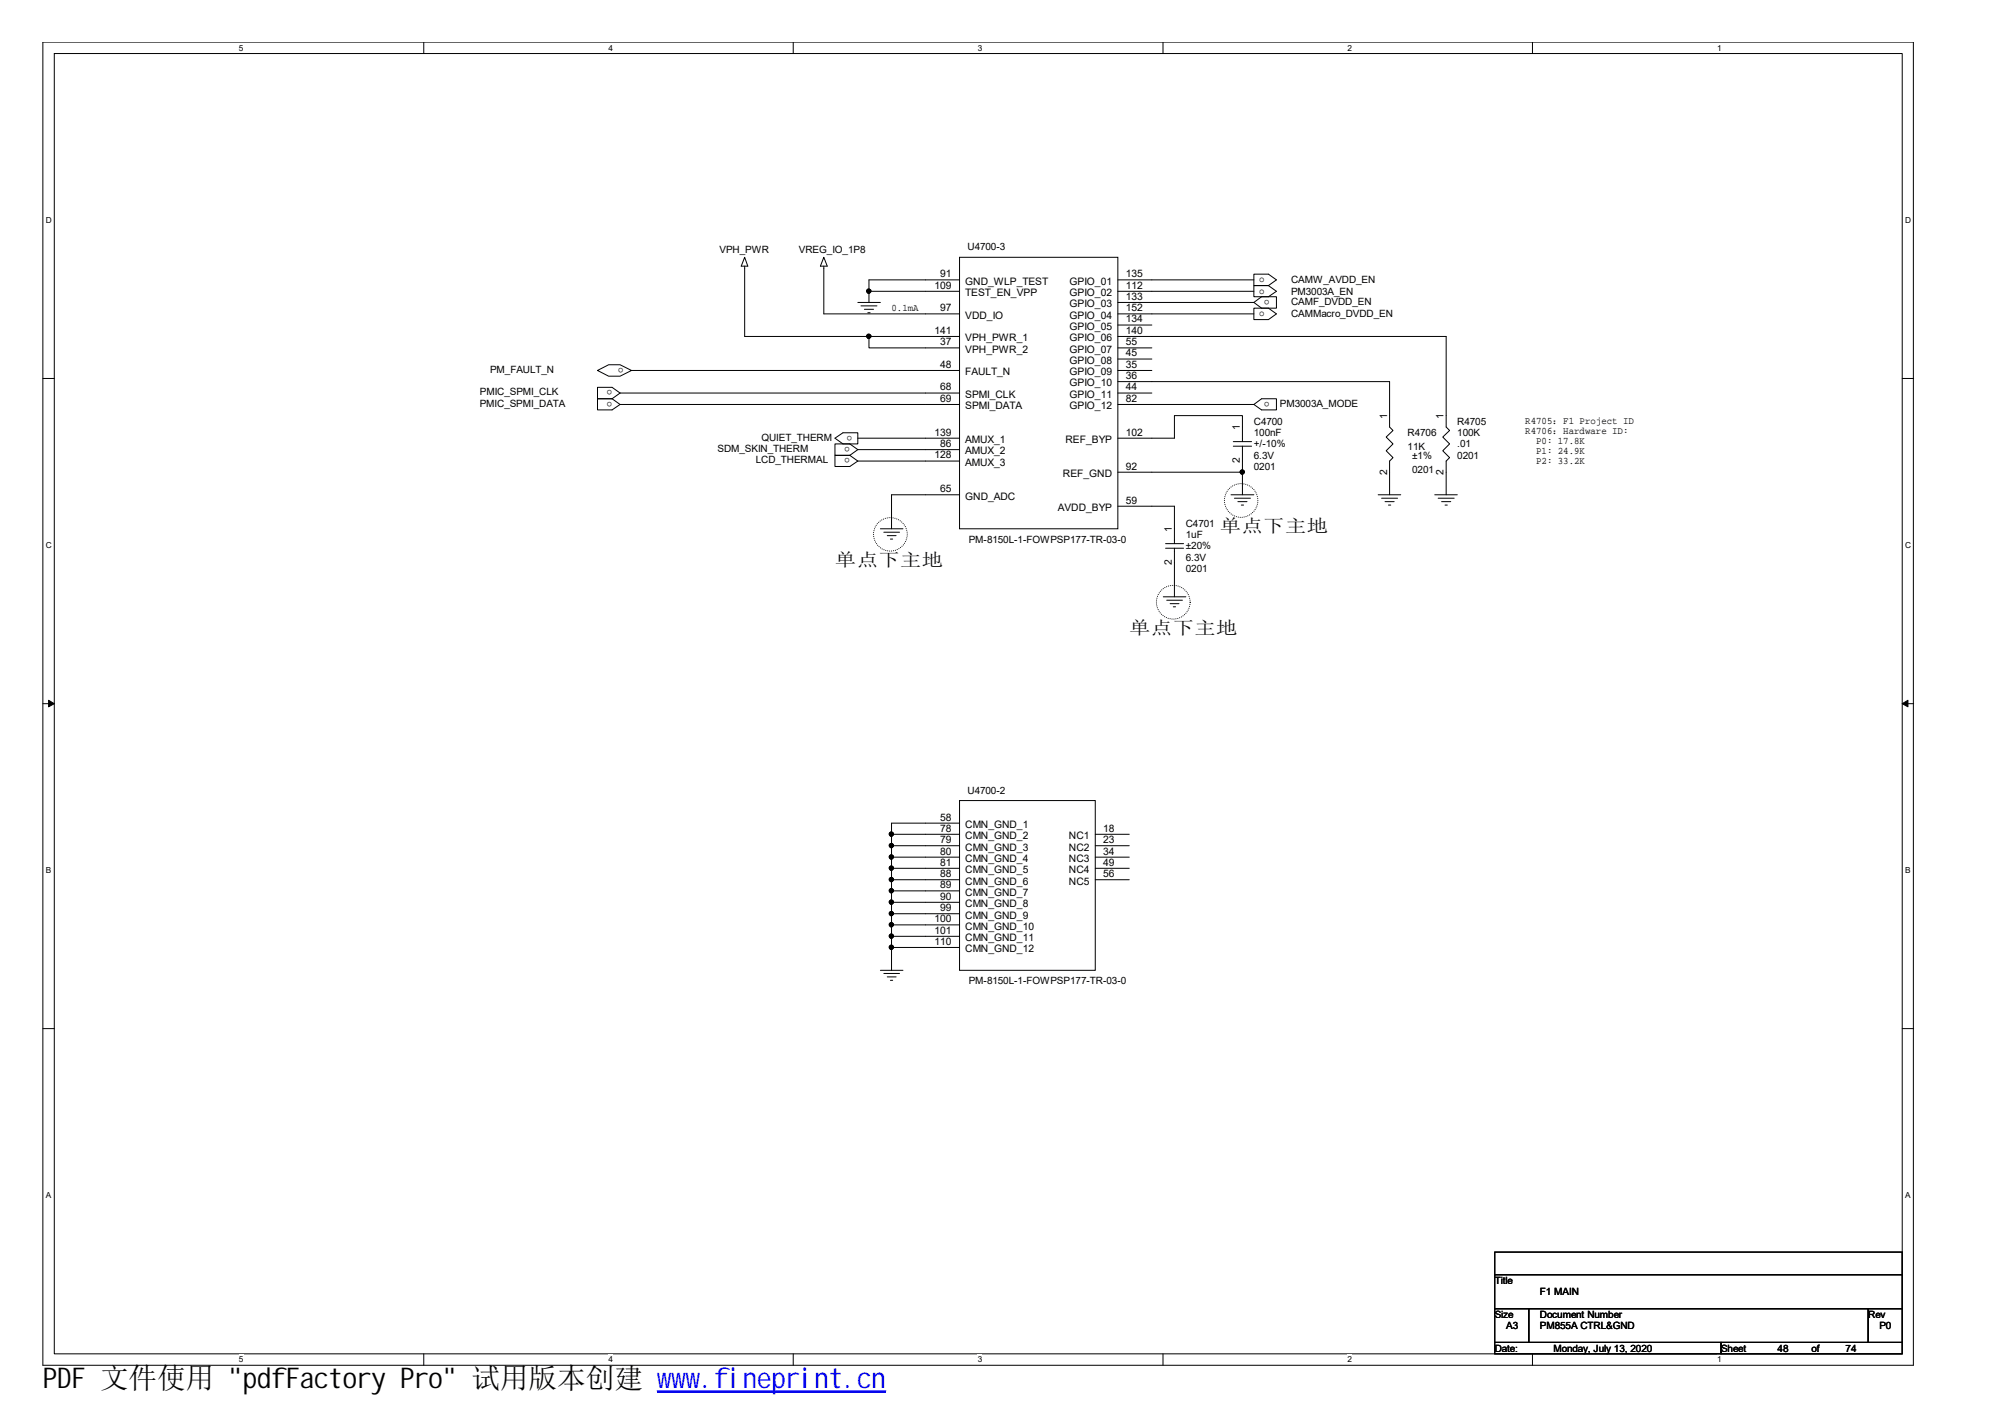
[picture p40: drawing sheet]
<svg xmlns="http://www.w3.org/2000/svg" width="297mm" height="210mm" viewBox="0 0 297 210" stroke-linecap="round" stroke-linejoin="round" font-family="sans-serif">
<defs><g id="words">
<text font-size="4.2" x="6.3" y="205.7">PDF 文件使用 &quot;pdfFactory Pro&quot; 试用版本创建 ww</text>
<text font-size="4.2" fill="#00f" x="99.5" y="205.7">w.fineprint.cn</text>
<g font-size="2.7">
<text x="123.7" y="83.8">单点下主地</text>
<text x="180.7" y="78.8">单点下主地</text>
<text x="167.3" y="93.9">单点下主地</text>
</g>
<g font-size="1.5">
<text x="106.6" y="37.4">VPH_PWR</text>
<text x="118.4" y="37.4">VREG_IO_1P8</text>
<text x="139.3" y="41.1">91</text>
<text x="143.3" y="37.1">U4700-3</text>
<text x="166.8" y="41.1">135</text>
<text x="186.6" y="41.8">o</text>
<text x="191.3" y="42">CAMW_AVDD_EN</text>
<text x="132.1" y="46">0.1mA</text>
<text x="138.4" y="42.8">109</text>
<text x="139.3" y="46.1">97</text>
<text x="143" y="42.2">GND_WLP_TEST</text>
<text x="143" y="43.9">TEST_EN_VPP</text>
<text x="143" y="47.2">VDD_IO</text>
<text x="158.5" y="42.2">GPIO_01</text>
<text x="158.5" y="43.9">GPIO_02</text>
<text x="158.5" y="45.5">GPIO_03</text>
<text x="158.5" y="47.2">GPIO_04</text>
<text x="166.8" y="42.8">112</text>
<text x="166.8" y="44.4">133</text>
<text x="166.8" y="46.1">152</text>
<text x="166.8" y="47.8">134</text>
<text x="186.6" y="43.5">o</text>
<text x="186.6" y="46.9">o</text>
<text x="188.1" y="44.4" transform="rotate(-180 188.1 44.4)">o</text>
<text x="191.3" y="43.7">PM3003A_EN</text>
<text x="191.3" y="45.1">CAMF_DVDD_EN</text>
<text x="191.3" y="47">CAMMacro_DVDD_EN</text>
<text x="138.4" y="49.5">141</text>
<text x="139.3" y="51.2">37</text>
<text x="143" y="50.6">VPH_PWR_1</text>
<text x="143" y="52.3">VPH_PWR_2</text>
<text x="158.5" y="48.9">GPIO_05</text>
<text x="158.5" y="50.6">GPIO_06</text>
<text x="158.5" y="52.3">GPIO_07</text>
<text x="158.5" y="53.9">GPIO_08</text>
<text x="166.8" y="49.5">140</text>
<text x="166.8" y="51.2">55</text>
<text x="166.8" y="52.8">45</text>
<text x="71.1" y="58.6">PMIC_SPMI_CLK</text>
<text x="72.6" y="55.2">PM_FAULT_N</text>
<text x="90.7" y="59.5" transform="rotate(-180 90.7 59.5)">o</text>
<text x="90.7" y="57.8" transform="rotate(-180 90.7 57.8)">o</text>
<text x="92.4" y="54.5" transform="rotate(-180 92.4 54.5)">o</text>
<text x="139.3" y="59.5">69</text>
<text x="139.3" y="54.5">48</text>
<text x="139.3" y="57.8">68</text>
<text x="143" y="55.6">FAULT_N</text>
<text x="143" y="58.9">SPMI_CLK</text>
<text x="158.5" y="55.6">GPIO_09</text>
<text x="158.5" y="57.2">GPIO_10</text>
<text x="158.5" y="58.9">GPIO_11</text>
<text x="166.8" y="54.5">35</text>
<text x="166.8" y="56.1">36</text>
<text x="166.8" y="57.8">44</text>
<text x="166.8" y="59.5">82</text>
<text x="188.1" y="59.5" transform="rotate(-180 188.1 59.5)">o</text>
<text x="71.1" y="60.3">PMIC_SPMI_DATA</text>
<text x="112.8" y="65.3">QUIET_THERM</text>
<text x="126.2" y="64.5" transform="rotate(-180 126.2 64.5)">o</text>
<text x="138.4" y="64.5">139</text>
<text x="143" y="60.6">SPMI_DATA</text>
<text x="143" y="65.6">AMUX_1</text>
<text x="157.9" y="65.6">REF_BYP</text>
<text x="158.5" y="60.6">GPIO_12</text>
<text x="166.8" y="64.5">102</text>
<text x="183.7" y="63.7" transform="rotate(-90 183.7 63.7)">1</text>
<text x="185.8" y="62.9">C4700</text>
<text x="185.8" y="64.6">100nF</text>
<text x="189.6" y="60.3">PM3003A_MODE</text>
<text x="205.5" y="62.1" transform="rotate(-90 205.5 62.1)">1</text>
<text x="208.5" y="64.6">R4706</text>
<text x="213.9" y="62.1" transform="rotate(-90 213.9 62.1)">1</text>
<text x="215.9" y="62.9">R4705</text>
<text x="215.9" y="64.6">100K</text>
<text x="226" y="64.3">R4706：Hardware ID:</text>
<text x="226" y="62.8">R4705：F1 Project ID</text>
<text x="227.6" y="65.8">P0: 17.8K</text>
<text x="106.3" y="66.9">SDM_SKIN_THERM</text>
<text x="112" y="68.6">LCD_THERMAL</text>
<text x="125.9" y="66.2" transform="rotate(-180 125.9 66.2)">o</text>
<text x="125.9" y="67.9" transform="rotate(-180 125.9 67.9)">o</text>
<text x="138.4" y="67.9">128</text>
<text x="139.3" y="66.2">86</text>
<text x="143" y="67.3">AMUX_2</text>
<text x="143" y="69">AMUX_3</text>
<text x="157.5" y="70.7">REF_GND</text>
<text x="166.8" y="69.6">92</text>
<text x="183.7" y="68.6" transform="rotate(-90 183.7 68.6)">2</text>
<text x="185.8" y="69.7">0201</text>
<text x="185.8" y="68">6.3V</text>
<text x="185.8" y="66.3">+/-10%</text>
<text x="205.5" y="70.3" transform="rotate(-90 205.5 70.3)">2</text>
<text x="208.5" y="66.6">11K</text>
<text x="209.2" y="68">±1%</text>
<text x="209.2" y="70.1">0201</text>
<text x="213.9" y="70.3" transform="rotate(-90 213.9 70.3)">2</text>
<text x="215.9" y="66.3">.01</text>
<text x="215.9" y="68">0201</text>
<text x="227.6" y="67.2">P1: 24.9K</text>
<text x="227.6" y="68.7">P2: 33.2K</text>
<text x="139.3" y="72.9">65</text>
<text x="143" y="74">GND_ADC</text>
<text x="156.7" y="75.7">AVDD_BYP</text>
<text x="166.8" y="74.6">59</text>
<text x="143.5" y="80.4">PM-8150L-1-FOWPSP177-TR-03-0</text>
<text x="173.6" y="83.7" transform="rotate(-90 173.6 83.7)">2</text>
<text x="173.6" y="78.8" transform="rotate(-90 173.6 78.8)">1</text>
<text x="175.7" y="78">C4701</text>
<text x="175.7" y="79.7">1uF</text>
<text x="175.7" y="83">6.3V</text>
<text x="175.7" y="81.4">±20%</text>
<text x="175.7" y="84.7">0201</text>
<text x="143.3" y="117.6">U4700-2</text>
<text x="139.3" y="121.6">58</text>
<text x="139.3" y="123.2">78</text>
<text x="139.3" y="124.9">79</text>
<text x="143" y="122.7">CMN_GND_1</text>
<text x="143" y="124.3">CMN_GND_2</text>
<text x="143" y="126">CMN_GND_3</text>
<text x="158.4" y="124.3">NC1</text>
<text x="158.4" y="126">NC2</text>
<text x="163.4" y="123.2">18</text>
<text x="163.4" y="124.9">23</text>
<text x="139.3" y="126.6">80</text>
<text x="139.3" y="128.2">81</text>
<text x="139.3" y="129.9">88</text>
<text x="139.3" y="131.6">89</text>
<text x="143" y="127.7">CMN_GND_4</text>
<text x="143" y="129.3">CMN_GND_5</text>
<text x="143" y="131">CMN_GND_6</text>
<text x="158.4" y="127.7">NC3</text>
<text x="158.4" y="129.3">NC4</text>
<text x="158.4" y="131">NC5</text>
<text x="163.4" y="126.6">34</text>
<text x="163.4" y="128.2">49</text>
<text x="163.4" y="129.9">56</text>
<text x="138.4" y="136.6">100</text>
<text x="139.3" y="133.3">90</text>
<text x="139.3" y="135">99</text>
<text x="143" y="132.7">CMN_GND_7</text>
<text x="143" y="134.4">CMN_GND_8</text>
<text x="143" y="136.1">CMN_GND_9</text>
<text x="143" y="137.7">CMN_GND_10</text>
<text x="138.4" y="138.3">101</text>
<text x="138.4" y="140">110</text>
<text x="143" y="139.4">CMN_GND_11</text>
<text x="143" y="141.1">CMN_GND_12</text>
<text x="143.5" y="145.7">PM-8150L-1-FOWPSP177-TR-03-0</text>
<text x="221.4" y="190.2">Title</text>
<text x="228.1" y="191.8">F1 MAIN</text>
<text x="221.4" y="195.2">Size</text>
<text x="223.1" y="196.9">A3</text>
<text x="228.1" y="195.2">Document Number</text>
<text x="228.1" y="196.9">PM855A CTRL&amp;GND</text>
<text x="276.8" y="195.2">Rev</text>
<text x="278.4" y="196.9">P0</text>
<text x="221.4" y="200.2">Date:</text>
<text x="230.2" y="200.2">Monday, July 13, 2020</text>
<text x="255" y="200.2">Sheet</text>
<text x="263.4" y="200.2">48</text>
<text x="268.4" y="200.2">of</text>
<text x="273.4" y="200.2">74</text>
</g>
<g font-size="1.2">
<text x="35.4" y="7.5">5</text>
<text x="90.1" y="7.5">4</text>
<text x="144.9" y="7.5">3</text>
<text x="199.6" y="7.5">2</text>
<text x="254.4" y="7.5">1</text>
<text x="6.8" y="33.1">D</text>
<text x="282.2" y="33.1">D</text>
<text x="6.8" y="81.2">C</text>
<text x="282.2" y="81.2">C</text>
<text x="6.8" y="129.4">B</text>
<text x="282.2" y="129.4">B</text>
<text x="6.8" y="177.5">A</text>
<text x="282.2" y="177.5">A</text>
<text x="35.4" y="201.8">5</text>
<text x="90.1" y="201.8">4</text>
<text x="144.9" y="201.8">3</text>
<text x="199.6" y="201.8">2</text>
<text x="254.4" y="201.8">1</text>
</g>
</g></defs>
<path d="M6.3 6.2h277.2v196h-277.1zM8 7.9h273.8v192.6h-273.8z" fill="none" stroke="#000" stroke-width=".15"/>
<g fill="#fff">
<path d="M35.4 6.4h.6v1.4h-.6z"/>
<path d="M35.4 200.7h.6v1.4h-.6z"/>
</g>
<path d="M62.8 6.2v1.7M62.8 200.5v1.7" fill="none" stroke="#000" stroke-width=".15"/>
<g fill="#fff">
<path d="M90.1 6.4h.7v1.4h-.7z"/>
<path d="M90.1 200.7h.7v1.4h-.7z"/>
</g>
<path d="M117.5 6.2v1.7M117.5 200.5v1.7" fill="none" stroke="#000" stroke-width=".15"/>
<g fill="#fff">
<path d="M144.9 6.4h.6v1.4h-.6z"/>
<path d="M144.9 200.7h.6v1.4h-.6z"/>
</g>
<path d="M172.3 6.2v1.7M172.3 200.5v1.7" fill="none" stroke="#000" stroke-width=".15"/>
<g fill="#fff">
<path d="M199.6 6.4h.7v1.4h-.7z"/>
<path d="M199.6 200.7h.7v1.4h-.7z"/>
</g>
<path d="M227 6.2v1.7M227 200.5v1.7" fill="none" stroke="#000" stroke-width=".15"/>
<g fill="#fff">
<path d="M254.4 6.4h.6v1.4h-.6z"/>
<path d="M254.4 200.7h.6v1.4h-.6z"/>
<path d="M6.8 31.9h.8v1.4h-.8z"/>
<path d="M282.2 31.9h.9v1.4h-.9z"/>
<path d="M6.8 80.1h.8v1.4h-.8z"/>
<path d="M282.2 80.1h.9v1.4h-.9z"/>
</g>
<path d="M6.3 56.1h1.7M281.8 56.1h1.7" fill="none" stroke="#000" stroke-width=".15"/>
<g fill="#fff">
<path d="M6.8 128.2h.7v1.4h-.7z"/>
<path d="M282.2 128.2h.8v1.4h-.8z"/>
</g>
<path d="M6.3 104.2h1.7M281.8 104.2h1.7" fill="none" stroke="#000" stroke-width=".15"/>
<path d="M7.2 103.7l.8 .5-.8 .5zM281.8 104.2l.9-.5v1z" fill="#000" stroke="#000" stroke-width=".15"/>
<g fill="#fff">
<path d="M6.8 176.4h.7v1.4h-.7z"/>
<path d="M282.2 176.4h.8v1.4h-.8z"/>
</g>
<g fill="none" stroke="#000" stroke-width=".15">
<path d="M110.3 39.4v10.4h31.9M110.3 38.1l.5 1.3h-1zM122 39.4v7.1h20.2M122 38.1l.6 1.3h-1.1zM142.2 38.1h23.4v40.2h-23.4zM88.5 54.9l1.7-.9h1.7l1.7 .9-1.7 .8h-1.7zM90.7 59.1l1.2 .8M90.7 59.1h-2.2v1.6h2.2l1.2-.8M91.9 58.2l-1.2-.8h-2.2v1.7h2.2M91.9 58.2l-1.2 .9M91.9 58.2h50.3M91.9 59.9h50.3"/>
<path d="M93.6 54.9h48.6M127.1 44.8h3.3M127.6 45.3h2.3M128.1 45.8h1.3M128.6 46.3h.3M128.7 49.8v1.7h13.5M128.7 43.2h13.5M142.2 41.5h-13.5v3.3M165.6 56.5h40.3v6.8l.5 .5-1 .9 1 1.1-1 1 1 1-.5 .5v5M165.6 49.8h48.6v13.5l.6 .5-1.1 .9 1.1 1.1-1.1 1 1.1 1-.6 .5v5M165.6 44.8h20.2M165.6 41.5h20.2"/>
<path d="M165.6 43.2h20.2M165.6 46.5h20.2M165.6 51.5h5M165.6 54.9h5M165.6 58.2h5M165.6 59.9h20.2M165.6 48.1h5M165.6 53.2h5M185.8 40.6h2.1l1.2 .9-1.2 .8h-2.1zM185.8 42.3h2.1l1.2 .9-1.2 .8h-2.1zM185.8 45.6h2.1l1.2 .9-1.2 .8h-2.1zM185.8 59.9l1.1-.8h2.2v1.6h-2.2z"/>
<path d="M185.8 44.8l1.1-.8h2.2v1.6h-2.2zM123.7 64.9l1.2-.8h2.2v1.7h-2.2zM125.9 67.5l1.2 .8M125.9 67.5h-2.2v1.6h2.2l1.2-.8M127.1 66.6l-1.2-.8h-2.2v1.7h2.2M127.1 66.6l-1.2 .9M127.1 64.9h15.1M127.1 66.6h15.1M127.1 68.3h15.1M130.4 78.3h3.4M130.9 78.8h2.4M131.4 79.3h1.4"/>
<path d="M131.9 79.9h.3M142.2 73.3h-10.1v5M165.6 64.9h8.4v-3.3h10.1v3.8M165.6 69.9h18.5M165.6 75h8.4v5.5M182.4 73.3h3.4M182.7 65.4h2.7M182.7 66.1h2.7M182.9 73.8h2.4M183.4 74.3h1.3M183.9 74.8h.3M184.1 66.1v7.2"/>
<path d="M204.2 73.3h3.3M204.7 73.8h2.4M205.2 74.3h1.3M205.7 74.8h.3M212.6 73.3h3.3M213.1 73.8h2.3M213.6 74.3h1.3M214.1 74.8h.3M172.3 88.4h3.4M172.7 80.5h2.6M172.7 81.2h2.6M172.8 88.9h2.4"/>
<path d="M173.4 89.4h1.3M173.8 89.9h.4M174 81.2v7.2M142.2 118.6h20.1v25.1h-20.1zM132.1 123.6h10.1M132.1 125.3h10.1M132.1 127h10.1M132.1 128.6h10.1M132.1 130.3h10.1M132.1 132h10.1M132.1 133.7h10.1M132.1 135.4h10.1"/>
<path d="M132.1 137h10.1M132.1 138.7h10.1M142.2 121.9h-10.1v21.8M162.3 123.6h5M162.3 125.3h5M162.3 127h5M162.3 128.6h5M162.3 130.3h5M6.3 152.4h1.7M130.4 143.7h3.4M130.9 144.2h2.4M131.4 144.7h1.4"/>
<path d="M131.9 145.2h.3M132.1 140.3h10.1M281.8 152.4h1.7M221.4 185.5h60.4v3.3h-60.4zM221.4 188.8h60.4v5.1h-60.4zM221.4 193.9h5.1v5h-5.1zM221.4 198.9h33.6v1.6h-33.6zM226.5 193.9h50.3v5h-50.3zM255 198.9h26.8v1.6h-26.8zM276.8 193.9h5v5h-5z"/>
</g>
<g fill="none" stroke="#000" stroke-width=".15" stroke-dasharray="0 .3">
<circle cx="131.9" cy="79.2" r="2.49"/>
<circle cx="183.9" cy="74.1" r="2.49"/>
<circle cx="173.8" cy="89.2" r="2.5"/>
</g>
<g fill="#000" stroke="#000" stroke-width=".15">
<circle cx="128.7" cy="49.8" r=".32"/>
<circle cx="128.7" cy="43.1" r=".32"/>
<circle cx="184" cy="69.9" r=".32"/>
<circle cx="132.1" cy="130.3" r=".32"/>
<circle cx="132.1" cy="126.9" r=".32"/>
<circle cx="132.1" cy="131.9" r=".32"/>
<circle cx="132.1" cy="135.3" r=".32"/>
<circle cx="132.1" cy="138.7" r=".32"/>
<circle cx="132.1" cy="128.6" r=".32"/>
<circle cx="132.1" cy="133.6" r=".32"/>
<circle cx="132.1" cy="137" r=".32"/>
<circle cx="132.1" cy="125.3" r=".32"/>
<circle cx="132.1" cy="123.6" r=".32"/>
<circle cx="132.1" cy="140.3" r=".32"/>
</g>
<path d="M97.4 206h33.8" fill="none" stroke="#00f" stroke-width=".18"/>
<path d="M97.4 206.2h33.8" fill="none" stroke="#00f" stroke-width=".21"/>
<use href="#words"/>
</svg>
